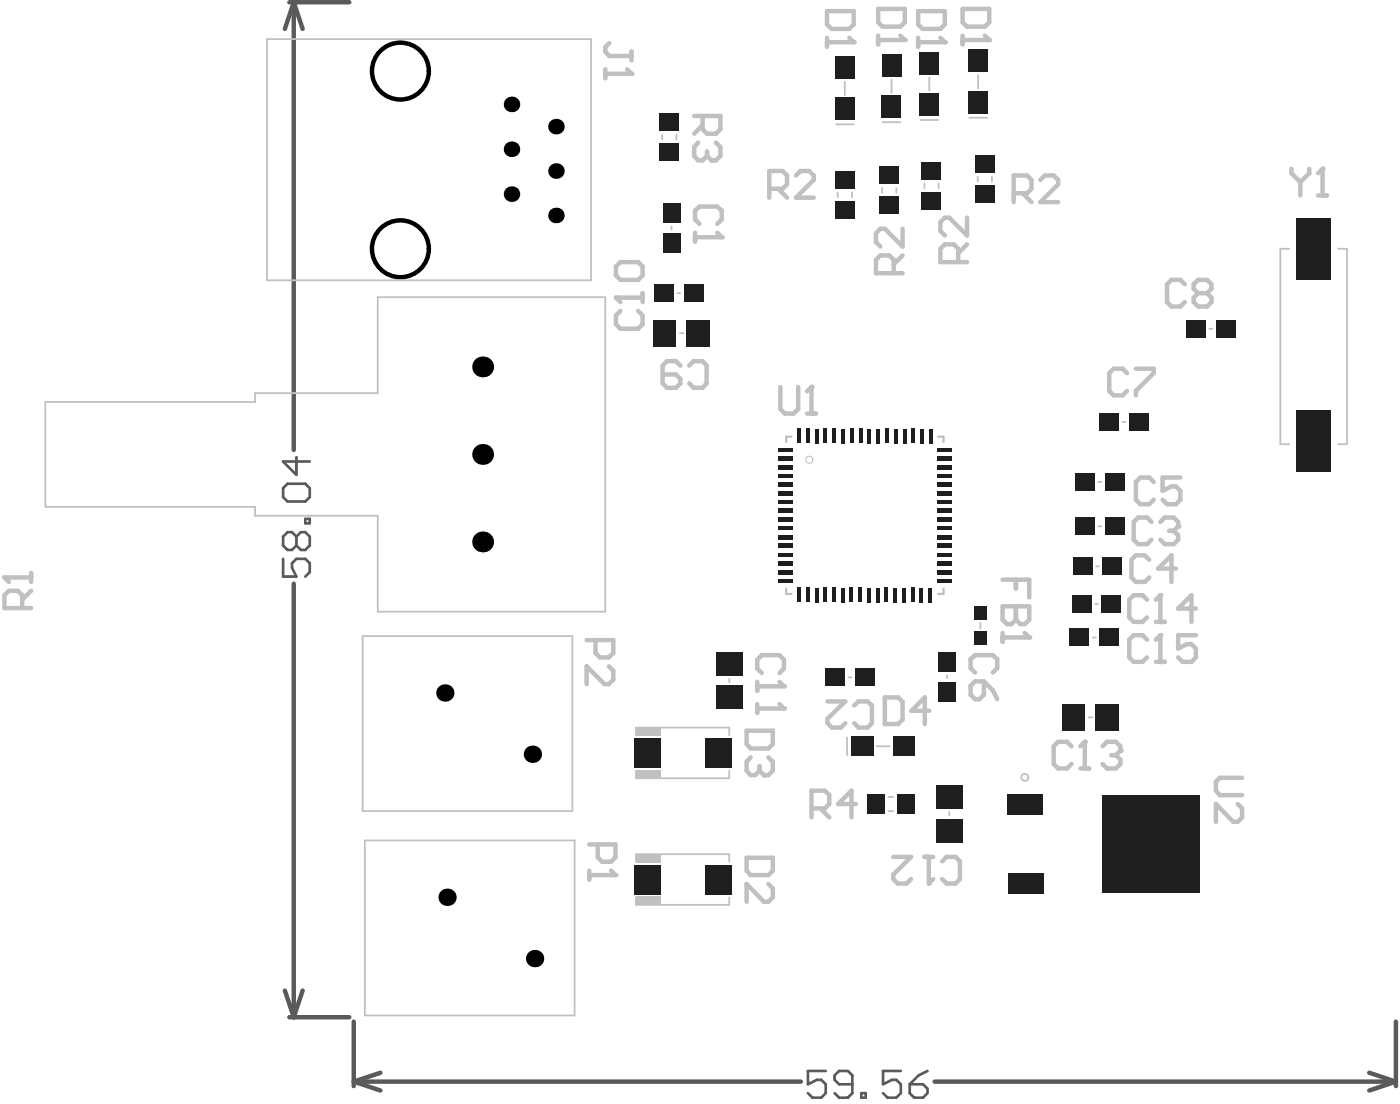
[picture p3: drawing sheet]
<svg xmlns="http://www.w3.org/2000/svg" width="266mm" height="210mm" viewBox="0 0 266 210" stroke-linecap="round" stroke-linejoin="round" font-family="sans-serif">
<g fill="none" stroke="#5a5a5a" stroke-width=".85">
<path d="M55 .4h11.5M55.9 .4l-1.7 5.1M55.9 .4v85.2M55.9 .4l1.7 5.1M55.9 111v82.4M54.2 188.3l1.7 5.1M55 193.4h11.5M57.6 188.3l-1.7 5.1M67.3 194.2v12.3M265.6 194.2v12.3M67.3 205.7l5.1 1.6M67.3 205.7h85.1"/>
<path d="M72.4 204l-5.1 1.7M177.8 205.7h87.8M260.5 204l5.1 1.7M265.6 205.7l-5.1 1.6"/>
</g>
<g fill="none" stroke="#5a5a5a" stroke-width=".51">
<path d="M53.9 92.8l.8-.8h3.4l.8 .8v1.7l-.8 .9h-3.4l-.8-.9zM56.4 86.9v3.4l-2.5-2.5h5M58.1 98.6h.8v.9h-.8zM53.9 106.2v3.4h2.5l-.9-1.7v-.8l.9-.9h1.7l.8 .9v1.7l-.8 .8M56.4 102l-.9-.8h-.8l-.8 .8v1.7l.8 .9h.8l.9-.9M56.4 102l.8-.8h.9l.8 .8v1.7l-.8 .9h-.9l-.8-.9M56.4 102v1.7M157.1 203.6h-3.4v2.6l1.7-.9h.8l.9 .9v1.6l-.9 .9h-1.6l-.9-.9M162.2 206.2h-2.6l-.8-.9v-.8l.8-.9h1.7l.9 .9v3.3l-.9 .9h-1.7l-.8-.9M163.9 207.8h.8v.9h-.8zM171.4 203.6h-3.4v2.6l1.7-.9h.8l.9 .9v1.6l-.9 .9h-1.7l-.8-.9M173.1 206.2h2.5l.9 .8v.8l-.9 .9h-1.7l-.8-.9z"/>
<path d="M176.5 203.6l-1.7 .9-1.7 1.7"/>
</g>
<g fill="none" stroke="#000" stroke-width=".85">
<circle cx="76.2" cy="13.5" r="5.4"/>
<circle cx="76.2" cy="47.3" r="5.4"/>
</g>
<g fill="none" stroke="#c0c0c0" stroke-width=".34">
<path d="M50.8 7.4h61.6v45.9h-61.6zM160.7 15.5v2.6M169.6 15.1v2.6M176.8 14.7v2.5M186.1 14.3v2.5M126 25.6v.9M128.7 25.6v.9M159 23.7h3.4M159.4 36.6v.9M162.1 36.6v.9M167.8 35.7v1M167.9 23.2h3.4"/>
<path d="M170.5 35.7v1M175.1 22.8h3.4M175.9 34.9v.9M178.6 34.9v.9M184.4 22.4h3.4M186 33.6v.9M188.7 33.6v.9M127.8 43.1v.6M128.9 55.7h.5M245.3 47.3h-1.7v37.2h1.7M254.6 47.3h1.7v37.2h-1.7M8.6 76.4h39.9v-1.7h23.4v-18.2h43.3v59.8h-43.3v-18.2h-23.4v-1.7h-39.9z"/>
<path d="M129.4 63.3h.6M230.1 62.5h.5M208.9 91.6h.6M213.6 80.2h.6M186.5 118.4v1.1M208.3 114.9h.6M208.5 107.7h.6M208.9 100.1h.6M69 120.9h39.9v33.3h-39.9zM121 139.8v-1.5h17.7v1.5M138.7 129.1v.6M161.4 128.8h.6"/>
<path d="M180.2 128.4v.6M207.1 136.4h.7M207.9 121.2h.6M69.4 159.8h39.9v33.3h-39.9zM121 146.5v1.5h17.7v-1.5M161.1 140.2v3.4M166.7 141.9h2.6M169 154.2h.9M169 151.5h.9M180.6 154.4v.7M121 163.8v-1.4h17.7v1.4M121 170.6v1.4h17.7v-1.4"/>
</g>
<path d="M150.6 83h-1v1M178.5 83h1v1M149.6 111.9v1h1M179.5 111.9v1h-1" fill="none" stroke="#c0c0c0" stroke-width=".42"/>
<g fill="#c0c0c0">
<path d="M121 170.4h4.6v1.6h-4.6z" fill-rule="evenodd"/>
<path d="M121 146.4h4.6v1.6h-4.6z" fill-rule="evenodd"/>
<path d="M121 138.3h4.6v1.6h-4.6z" fill-rule="evenodd"/>
<path d="M121 162.4h4.6v1.6h-4.6z" fill-rule="evenodd"/>
</g>
<path d="M115.2 13.2v1.7M115.2 14h4.9M115.9 8.2l-.7 .8v.8l.7 .8h4.2M120.1 9.8v1.7M111.6 121.7h5.1v2.5l-.9 .8h-1.7l-.8-.8v-2.5M115.8 126.7l.9 .8v1.7l-.9 .9h-.8l-3.4-3.4v3.4M154.4 153.7h2.5l.9-.8v-1.7l-.9-.9h-2.5v5.1M156.1 153.7l1.7 1.7M162.8 152.9h-3.3l2.5-2.6v5.1" fill="none" stroke="#c0c0c0" stroke-width=".85"/>
<circle cx="120.1" cy="14" r=".42" fill="#c0c0c0"/>
<path d="M119.3 13.2l.8 .8M132.2 44.3v1.6M132.2 45.1h5.1M133.1 42.6l-.9-.9v-1.7l.9-.7h3.4l.8 .7v1.7l-.8 .9M129.4 69.5l-.8-.8h-1.7l-.8 .8v3.4l.8 .8h1.7l.8-.8v-.9l-.8-.8h-2.5M131.1 69.5l.9-.8h1.7l.7 .8v3.4l-.7 .8h-1.7l-.9-.8" fill="none" stroke="#c0c0c0" stroke-width=".85"/>
<circle cx="137.3" cy="45.1" r=".42" fill="#c0c0c0"/>
<g fill="none" stroke="#c0c0c0" stroke-width=".85">
<path d="M192.9 36.7h2.5l.8-.8v-1.7l-.8-.8h-2.5v5M194.5 36.7l1.7 1.7M197.9 34.2l.9-.8h1.7l.8 .8v.9l-3.4 3.3h3.4M136.5 44.3l.8 .8M170 51.9v-2.5l-.8-.8h-1.7l-.9 .8v2.5h5.1M171.7 43.5v3.4l-3.4-3.4h-.8l-.9 .8v1.7l.9 .9M171.7 48.6l-1.7 1.7M182.3 49.8v-2.5l-.9-.8h-1.7l-.8 .8v2.5h5.1M184 41.4v3.4l-3.4-3.4h-.9l-.8 .8v1.7l.8 .9M184 46.5l-1.7 1.6M157.4 133.4h3.4l-3.4 3.3v.8l.9 .8h1.7l.8-.8M162.5 134.1l.8-.7h1.7l.9 .7v3.4l-.9 .8h-1.7l-.8-.8"/>
<path d="M184.7 130.4l.8-.8h1.7v2.5l-.9 .8h-.8l-.8-.8zM185.5 127.9l-.8-.9v-1.7l.8-.7h3.4l.8 .7v1.7l-.8 .9M187.2 129.6l1.7 1.6 .8 1.7M218.2 121.6l-.8-.8h-1.7l-.9 .8v3.4l.9 .8h1.7l.8-.8M219.9 125.8h1.7M220.8 120.8v5"/>
</g>
<circle cx="220.8" cy="120.8" r=".42" fill="#c0c0c0"/>
<path d="M218.2 114l-.8-.8h-1.7l-.9 .8v3.4l.9 .8h1.7l.8-.8M219.9 118.2h1.7M220.8 113.2v5M220.8 120.8l-.9 .8M227.5 120.8h-3.4v2.5l1.7-.8h.9l.8 .8v1.7l-.8 .8h-1.7l-.9-.8" fill="none" stroke="#c0c0c0" stroke-width=".85"/>
<circle cx="220.8" cy="113.2" r=".42" fill="#c0c0c0"/>
<path d="M219.1 99.2l-.9-.8h-1.7l-.8 .8v3.4l.8 .9h1.7l.9-.9M219.5 91.6l-.9-.8h-1.6l-.9 .8v3.4l.9 .9h1.6l.9-.9M220.8 99.2l.8-.8h1.7l.8 .8v.9M224.6 90.8h-3.4v2.5l1.7-.8h.8l.9 .8v1.7l-.9 .9h-1.7l-.8-.9M218.6 106.4l-.8-.8h-1.7l-.8 .8v3.4l.8 .8h1.7l.8-.8M220.8 113.2l-.9 .8M223.7 108.1h-3.4l2.6-2.5v5M227.5 115.7h-3.4l2.6-2.5v5" fill="none" stroke="#c0c0c0" stroke-width=".85"/>
<circle cx="224.1" cy="100.1" r=".42" fill="#c0c0c0"/>
<path d="M245.7 32.1v.8l1.7 1.7M247.4 34.6v2.6M249.1 32.1v.8l-1.7 1.7M250.8 37.2h1.7M251.6 32.1v5.1M214.4 70.9l-.8-.8h-1.7l-.9 .8v3.4l.9 .9h1.7l.8-.9M216.1 70.1h3.4v.8l-3.4 3.4v.9M222.4 100.9h.9M223.3 100.9l.8 .9v.8l-.8 .9h-1.7l-.8-.9M224.1 100.1l-.8 .8M235.5 152.9l.8 .8v1.7l-.8 .8h-.9l-3.3-3.3v3.3M236.3 147.9h-4.2l-.8 .7v1.7l.8 .9h4.2" fill="none" stroke="#c0c0c0" stroke-width=".85"/>
<circle cx="251.6" cy="32.1" r=".42" fill="#c0c0c0"/>
<path d="M251.6 32.1l-.8 .8M.8 109.8h5.1M4.2 115.6v-2.4l-.8-.9h-1.7l-.9 .9v2.4h5.1M5.9 112.3l-1.7 1.7M5.9 109v1.6" fill="none" stroke="#c0c0c0" stroke-width=".85"/>
<circle cx=".8" cy="109.8" r=".42" fill="#c0c0c0"/>
<path d="M.8 109.8l.9 .8M112.1 160.6h5v2.4l-.8 .8h-1.7l-.9-.8v-2.4M112.1 165.5v1.7M112.1 166.4h5" fill="none" stroke="#c0c0c0" stroke-width=".85"/>
<circle cx="117.1" cy="166.4" r=".42" fill="#c0c0c0"/>
<path d="M142 138.9h5v2.6l-.8 .8h-3.4l-.8-.8zM146.2 144l.8 .8v1.7l-.8 .9h-.9M116.3 165.5l.8 .9M142 163.1h5v2.4l-.8 .9h-3.4l-.8-.9zM146.2 168.1l.8 .8v1.7l-.8 .8h-.9l-3.3-3.3v3.3" fill="none" stroke="#c0c0c0" stroke-width=".85"/>
<circle cx="145.3" cy="147.4" r=".42" fill="#c0c0c0"/>
<path d="M132.1 22h5v2.6l-.9 .8h-1.7l-.8-.8v-2.6M133.7 23.7l-1.6 1.7M136.2 27.1l.9 .9v1.6l-.9 .9h-.8M142.8 144l-.8 .8v1.7l.8 .9h.8l.9-.9M144.5 146.5l.8 .9M144.5 145.7v.8" fill="none" stroke="#c0c0c0" stroke-width=".85"/>
<circle cx="135.4" cy="30.5" r=".42" fill="#c0c0c0"/>
<path d="M157.3 2.1h5.1v2.6l-.8 .8h-3.4l-.9-.8zM157.3 7.2v1.7M157.3 8h5.1M132.8 27.1l-.7 .9v1.6l.7 .9h.9l.8-.9M134.5 29.6l.9 .9M134.5 28.8v.8" fill="none" stroke="#c0c0c0" stroke-width=".85"/>
<circle cx="162.4" cy="8" r=".42" fill="#c0c0c0"/>
<path d="M161.6 7.2l.8 .8M167.1 1.7h5v2.5l-.8 .9h-3.4l-.8-.9zM167.1 6.8v1.7M167.1 7.6h5" fill="none" stroke="#c0c0c0" stroke-width=".85"/>
<circle cx="172.1" cy="7.6" r=".42" fill="#c0c0c0"/>
<path d="M171.3 6.8l.8 .8M190.7 110.2h5.1v3.4M193.3 110.2v1.7M193.3 115.3v2.5l-.9 .9h-.8l-.9-.9v-2.5h5.1" fill="none" stroke="#c0c0c0" stroke-width=".85"/>
<circle cx="193.3" cy="115.3" r=".42" fill="#c0c0c0"/>
<path d="M193.3 115.3v2.5l.8 .9h.9l.8-.9v-2.5M190.7 120.4v1.6M190.7 121.2h5.1" fill="none" stroke="#c0c0c0" stroke-width=".85"/>
<circle cx="195.8" cy="121.2" r=".42" fill="#c0c0c0"/>
<path d="M183.1 1.7h5.1v2.5l-.8 .9h-3.4l-.9-.9zM183.1 6.8v1.7M183.1 7.6h5.1M195 120.4l.8 .8" fill="none" stroke="#c0c0c0" stroke-width=".85"/>
<circle cx="188.2" cy="7.6" r=".42" fill="#c0c0c0"/>
<path d="M187.4 6.8l.8 .8M203.8 141.9l-.8-.9h-1.7l-.8 .9v3.4l.8 .8h1.7l.8-.8M205.5 146.1h1.7M206.4 141v5.1" fill="none" stroke="#c0c0c0" stroke-width=".85"/>
<circle cx="206.4" cy="141" r=".42" fill="#c0c0c0"/>
<path d="M206.4 141l-.9 .9M209.8 141.9l.8-.9h1.7l.8 .9v.8" fill="none" stroke="#c0c0c0" stroke-width=".85"/>
<circle cx="213.1" cy="142.7" r=".42" fill="#c0c0c0"/>
<path d="M144.1 129.6v1.7M144.1 130.5h5M144.9 128l-.8-.9v-1.7l.8-.8h3.4l.8 .8v1.7l-.8 .9M168.3 132.6h2.6l.8 .8v3.4l-.8 .9h-2.6zM176.8 135.1h-3.4l2.5-2.5v5.1M211.5 143.6h.8M212.3 143.6l.8 .8v.9l-.8 .8h-1.7l-.8-.8M213.1 142.7l-.8 .9" fill="none" stroke="#c0c0c0" stroke-width=".85"/>
<circle cx="149.1" cy="130.5" r=".42" fill="#c0c0c0"/>
<path d="M144.1 133.9v1.7M144.1 134.7h5M148.3 129.6l.8 .9" fill="none" stroke="#c0c0c0" stroke-width=".85"/>
<circle cx="149.1" cy="134.7" r=".42" fill="#c0c0c0"/>
<path d="M148.5 73.6v4.2l.8 .8h1.7l.8-.8v-4.2M153.5 78.6h1.7M154.4 73.6v5M148.3 133.9l.8 .8" fill="none" stroke="#c0c0c0" stroke-width=".85"/>
<circle cx="154.4" cy="73.6" r=".42" fill="#c0c0c0"/>
<path d="M146.4 35.9h2.5l.8-.8v-1.7l-.8-.9h-2.5v5.1M148 35.9l1.7 1.7M151.4 33.4l.9-.9h1.7l.8 .9v.8l-3.4 3.4h3.4M154.4 73.6l-.9 .8M175.9 162.9h1.7M176.7 162.9v5.1M179.2 163.8l.9-.9h1.7l.8 .9v3.3l-.8 .9h-1.7l-.9-.9" fill="none" stroke="#c0c0c0" stroke-width=".85"/>
<circle cx="176.7" cy="168" r=".42" fill="#c0c0c0"/>
<path d="M117.2 56.6h5.1M118 59.1l-.8 .9v1.7l.8 .8h3.4l.9-.8v-1.7l-.9-.9M122.3 55.7v1.7M169.9 162.9h3.4l-3.4 3.4v.8l.9 .9h1.7l.8-.9M177.6 167.1l-.9 .9" fill="none" stroke="#c0c0c0" stroke-width=".85"/>
<circle cx="117.2" cy="56.6" r=".42" fill="#c0c0c0"/>
<path d="M174.7 2.1h5v2.6l-.8 .8h-3.4l-.8-.8zM174.7 7.2v1.7M174.7 8h5M117.2 56.6l.8 .8M117.2 50.7l.8-.9h3.4l.9 .9v1.7l-.9 .8h-3.4l-.8-.8z" fill="none" stroke="#c0c0c0" stroke-width=".85"/>
<circle cx="179.7" cy="8" r=".42" fill="#c0c0c0"/>
<path d="M178.9 7.2l.8 .8M225.4 54.1l-.8-.9h-1.7l-.9 .9v3.3l.9 .9h1.7l.8-.9M227.9 55.7l-.8-.8v-.8l.8-.9h1.7l.9 .9v.8l-.9 .8M227.9 55.7l-.8 .9v.8l.8 .9h1.7l.9-.9v-.8l-.9-.9M227.9 55.7h1.7" fill="none" stroke="#c0c0c0" stroke-width=".85"/>
<circle cx="154" cy="87.4" r=".68" fill="none" stroke="#c0c0c0" stroke-width=".19"/>
<circle cx="195" cy="147.8" r=".68" fill="none" stroke="#c0c0c0" stroke-width=".34"/>
<g fill="#000">
<circle cx="97.3" cy="19.9" r="1.48"/>
<circle cx="97.3" cy="28.4" r="1.48"/>
<circle cx="97.3" cy="36.9" r="1.48"/>
<circle cx="105.8" cy="32.5" r="1.48"/>
<circle cx="105.8" cy="24.1" r="1.48"/>
<circle cx="105.8" cy="41" r="1.48"/>
<circle cx="91.8" cy="69.8" r="1.99"/>
<circle cx="91.8" cy="86.4" r="1.99"/>
<circle cx="91.8" cy="103" r="1.99"/>
<circle cx="84.6" cy="131.8" r="1.65"/>
<circle cx="101.3" cy="143.4" r="1.65"/>
<circle cx="85.1" cy="170.6" r="1.65"/>
<circle cx="101.7" cy="182.3" r="1.65"/>
</g>
<g fill="#1e1e1e">
<path d="M125.5 21.5h3.7v3.4h-3.7z" fill-rule="evenodd"/>
<path d="M148 110h2.8v.8h-2.8z" fill-rule="evenodd"/>
<path d="M148 103.4h2.8v.8h-2.8z" fill-rule="evenodd"/>
<path d="M148 105.1h2.8v.7h-2.8z" fill-rule="evenodd"/>
<path d="M148 106.7h2.8v.8h-2.8z" fill-rule="evenodd"/>
<path d="M148 96.7h2.8v.8h-2.8z" fill-rule="evenodd"/>
<path d="M148 98.4h2.8v.8h-2.8z" fill-rule="evenodd"/>
<path d="M148 100.1h2.8v.7h-2.8z" fill-rule="evenodd"/>
<path d="M148 90.1h2.8v.8h-2.8z" fill-rule="evenodd"/>
<path d="M148 91.7h2.8v.9h-2.8z" fill-rule="evenodd"/>
<path d="M148 93.4h2.8v.9h-2.8z" fill-rule="evenodd"/>
<path d="M148 85.1h2.8v.8h-2.8z" fill-rule="evenodd"/>
<path d="M148 86.7h2.8v.9h-2.8z" fill-rule="evenodd"/>
<path d="M153.3 111.7h.7v2.7h-.7z" fill-rule="evenodd"/>
<path d="M155 111.7h.7v2.8h-.7z" fill-rule="evenodd"/>
<path d="M156.6 111.7h.7v2.7h-.7z" fill-rule="evenodd"/>
<path d="M160 111.7h.7v2.8h-.7z" fill-rule="evenodd"/>
<path d="M161.6 111.7h.7v2.7h-.7z" fill-rule="evenodd"/>
<path d="M163.3 111.7h.7v2.7h-.7z" fill-rule="evenodd"/>
<path d="M166.6 111.7h.8v2.8h-.8z" fill-rule="evenodd"/>
<path d="M168.3 111.7h.7v2.7h-.7z" fill-rule="evenodd"/>
<path d="M169.9 111.7h.8v2.8h-.8z" fill-rule="evenodd"/>
<path d="M167.3 37.3h3.7v3.4h-3.7z" fill-rule="evenodd"/>
<path d="M173.2 111.7h.8v2.7h-.8z" fill-rule="evenodd"/>
<path d="M174.9 111.7h.8v2.8h-.8z" fill-rule="evenodd"/>
<path d="M176.6 111.7h.8v2.8h-.8z" fill-rule="evenodd"/>
<path d="M126.1 38.7h3.3v3.7h-3.3z" fill-rule="evenodd"/>
<path d="M126.1 44.3h3.3v3.8h-3.3z" fill-rule="evenodd"/>
<path d="M125.5 27.2h3.7v3.4h-3.7z" fill-rule="evenodd"/>
<path d="M148 88.4h2.8v.9h-2.8z" fill-rule="evenodd"/>
<path d="M148 95.1h2.8v.8h-2.8z" fill-rule="evenodd"/>
<path d="M148 101.7h2.8v.8h-2.8z" fill-rule="evenodd"/>
<path d="M148 108.4h2.8v.8h-2.8z" fill-rule="evenodd"/>
<path d="M156.7 81.4h.7v2.8h-.7z" fill-rule="evenodd"/>
<path d="M155.1 81.5h.7v2.8h-.7z" fill-rule="evenodd"/>
<path d="M153.4 81.4h.7v2.8h-.7z" fill-rule="evenodd"/>
<path d="M163.3 81.4h.8v2.8h-.8z" fill-rule="evenodd"/>
<path d="M161.7 81.4h.7v2.8h-.7z" fill-rule="evenodd"/>
<path d="M160 81.5h.8v2.8h-.8z" fill-rule="evenodd"/>
<path d="M170 81.5h.8v2.8h-.8z" fill-rule="evenodd"/>
<path d="M168.3 81.4h.8v2.8h-.8z" fill-rule="evenodd"/>
<path d="M166.7 81.5h.8v2.8h-.8z" fill-rule="evenodd"/>
<path d="M167.3 31.7h3.7v3.4h-3.7z" fill-rule="evenodd"/>
<path d="M167.7 18.2h3.8v4.2h-3.8z" fill-rule="evenodd"/>
<path d="M167.8 10.3h3.7v4.2h-3.7z" fill-rule="evenodd"/>
<path d="M176.7 81.5h.8v2.8h-.8z" fill-rule="evenodd"/>
<path d="M175 81.5h.8v2.8h-.8z" fill-rule="evenodd"/>
<path d="M173.3 81.4h.8v2.8h-.8z" fill-rule="evenodd"/>
<path d="M214.8 78.5h3.8v3.4h-3.8z" fill-rule="evenodd"/>
<path d="M136.3 130.4h5v4.4h-5z" fill-rule="evenodd"/>
<path d="M136.2 124.1h5.1v4.4h-5.1z" fill-rule="evenodd"/>
<path d="M165 151h3.3v3.7h-3.3z" fill-rule="evenodd"/>
<path d="M170.6 151h3.4v3.7h-3.4z" fill-rule="evenodd"/>
<path d="M151.6 111.7h.8v2.7h-.8z" fill-rule="evenodd"/>
<path d="M158.3 111.7h.7v2.7h-.7z" fill-rule="evenodd"/>
<path d="M165 111.7h.7v2.8h-.7z" fill-rule="evenodd"/>
<path d="M171.6 111.7h.8v2.8h-.8z" fill-rule="evenodd"/>
<path d="M191.8 150.9h6.6v4h-6.6z" fill-rule="evenodd"/>
<path d="M178.5 129.6h3.4v3.8h-3.4z" fill-rule="evenodd"/>
<path d="M178.5 124h3.4v3.7h-3.4z" fill-rule="evenodd"/>
<path d="M178.2 110h2.8v.8h-2.8z" fill-rule="evenodd"/>
<path d="M178.2 106.7h2.8v.8h-2.8z" fill-rule="evenodd"/>
<path d="M178.2 105.1h2.8v.7h-2.8z" fill-rule="evenodd"/>
<path d="M178.2 103.4h2.8v.8h-2.8z" fill-rule="evenodd"/>
<path d="M178.2 100.1h2.8v.7h-2.8z" fill-rule="evenodd"/>
<path d="M178.2 98.4h2.8v.8h-2.8z" fill-rule="evenodd"/>
<path d="M178.2 96.7h2.8v.8h-2.8z" fill-rule="evenodd"/>
<path d="M178.2 93.4h2.8v.9h-2.8z" fill-rule="evenodd"/>
<path d="M178.2 91.7h2.8v.9h-2.8z" fill-rule="evenodd"/>
<path d="M178.2 90.1h2.8v.8h-2.8z" fill-rule="evenodd"/>
<path d="M178.2 86.7h2.8v.9h-2.8z" fill-rule="evenodd"/>
<path d="M178.2 85.1h2.8v.8h-2.8z" fill-rule="evenodd"/>
<path d="M185.5 35.2h3.7v3.4h-3.7z" fill-rule="evenodd"/>
<path d="M185.5 29.6h3.7v3.3h-3.7z" fill-rule="evenodd"/>
<path d="M184.3 9.5h3.7v4.2h-3.7z" fill-rule="evenodd"/>
<path d="M204.5 98.4h3.7v3.4h-3.7z" fill-rule="evenodd"/>
<path d="M210.2 98.4h3.7v3.4h-3.7z" fill-rule="evenodd"/>
<path d="M204.5 89.9h3.7v3.4h-3.7z" fill-rule="evenodd"/>
<path d="M210.2 89.9h3.7v3.4h-3.7z" fill-rule="evenodd"/>
<path d="M134.1 140.4h5.1v5.5h-5.1z" fill-rule="evenodd"/>
<path d="M124.3 60.8h4.3v5.1h-4.3z" fill-rule="evenodd"/>
<path d="M130.6 60.8h4.4v5.1h-4.4z" fill-rule="evenodd"/>
<path d="M130.1 54.1h3.7v3.3h-3.7z" fill-rule="evenodd"/>
<path d="M124.5 54.1h3.7v3.3h-3.7z" fill-rule="evenodd"/>
<path d="M162 140h4.2v3.7h-4.2z" fill-rule="evenodd"/>
<path d="M169.9 140h4.1v3.7h-4.1z" fill-rule="evenodd"/>
<path d="M162.7 127.1h3.7v3.4h-3.7z" fill-rule="evenodd"/>
<path d="M157 127.1h3.7v3.4h-3.7z" fill-rule="evenodd"/>
<path d="M171.7 81.5h.8v2.8h-.8z" fill-rule="evenodd"/>
<path d="M165 81.5h.8v2.8h-.8z" fill-rule="evenodd"/>
<path d="M158.4 81.4h.7v2.8h-.7z" fill-rule="evenodd"/>
<path d="M151.7 81.4h.7v2.8h-.7z" fill-rule="evenodd"/>
<path d="M158.9 32.5h3.7v3.4h-3.7z" fill-rule="evenodd"/>
<path d="M158.9 38.2h3.7v3.4h-3.7z" fill-rule="evenodd"/>
<path d="M158.9 18.6h3.7v4.2h-3.7z" fill-rule="evenodd"/>
<path d="M159 10.7h3.6v4.3h-3.6z" fill-rule="evenodd"/>
<path d="M178.1 155.7h5v4.4h-5z" fill-rule="evenodd"/>
<path d="M178.1 149.4h5v4.4h-5z" fill-rule="evenodd"/>
<path d="M185.3 120.1h2.4v2.5h-2.4z" fill-rule="evenodd"/>
<path d="M185.3 115.3h2.4v2.5h-2.4z" fill-rule="evenodd"/>
<path d="M178.2 108.4h2.8v.8h-2.8z" fill-rule="evenodd"/>
<path d="M178.2 101.7h2.8v.8h-2.8z" fill-rule="evenodd"/>
<path d="M178.2 95.1h2.8v.8h-2.8z" fill-rule="evenodd"/>
<path d="M178.2 88.4h2.8v.9h-2.8z" fill-rule="evenodd"/>
<path d="M184.2 17.3h3.8v4.2h-3.8z" fill-rule="evenodd"/>
<path d="M209.6 113.2h3.7v3.4h-3.7z" fill-rule="evenodd"/>
<path d="M203.9 113.2h3.8v3.4h-3.8z" fill-rule="evenodd"/>
<path d="M208.4 133.9h4.4v5h-4.4z" fill-rule="evenodd"/>
<path d="M209.2 119.5h3.7v3.4h-3.7z" fill-rule="evenodd"/>
<path d="M203.5 119.5h3.7v3.4h-3.7z" fill-rule="evenodd"/>
<path d="M204.1 106h3.7v3.4h-3.7z" fill-rule="evenodd"/>
<path d="M209.8 106h3.7v3.4h-3.7z" fill-rule="evenodd"/>
<path d="M209.2 78.5h3.7v3.4h-3.7z" fill-rule="evenodd"/>
<path d="M231.3 60.8h3.7v3.4h-3.7z" fill-rule="evenodd"/>
<path d="M246.6 41.5h6.6v11.6h-6.6z" fill-rule="evenodd"/>
<path d="M134.1 164.4h5.1v5.6h-5.1z" fill-rule="evenodd"/>
<path d="M191.8 166h6.7v3.9h-6.7z" fill-rule="evenodd"/>
<path d="M246.6 78h6.6v11.7h-6.6z" fill-rule="evenodd"/>
<path d="M209.8 151.2h18.6v18.6h-18.6z" fill-rule="evenodd"/>
<path d="M175.4 36.5h3.7v3.4h-3.7z" fill-rule="evenodd"/>
<path d="M175.4 30.8h3.7v3.4h-3.7z" fill-rule="evenodd"/>
<path d="M120.6 140.4h5v5.5h-5z" fill-rule="evenodd"/>
<path d="M202.1 133.9h4.3v5h-4.3z" fill-rule="evenodd"/>
<path d="M174.9 17.7h3.8v4.3h-3.8z" fill-rule="evenodd"/>
<path d="M175 9.9h3.7v4.2h-3.7z" fill-rule="evenodd"/>
<path d="M225.7 60.8h3.7v3.4h-3.7z" fill-rule="evenodd"/>
<path d="M120.6 164.4h5v5.6h-5z" fill-rule="evenodd"/>
</g>
</svg>
